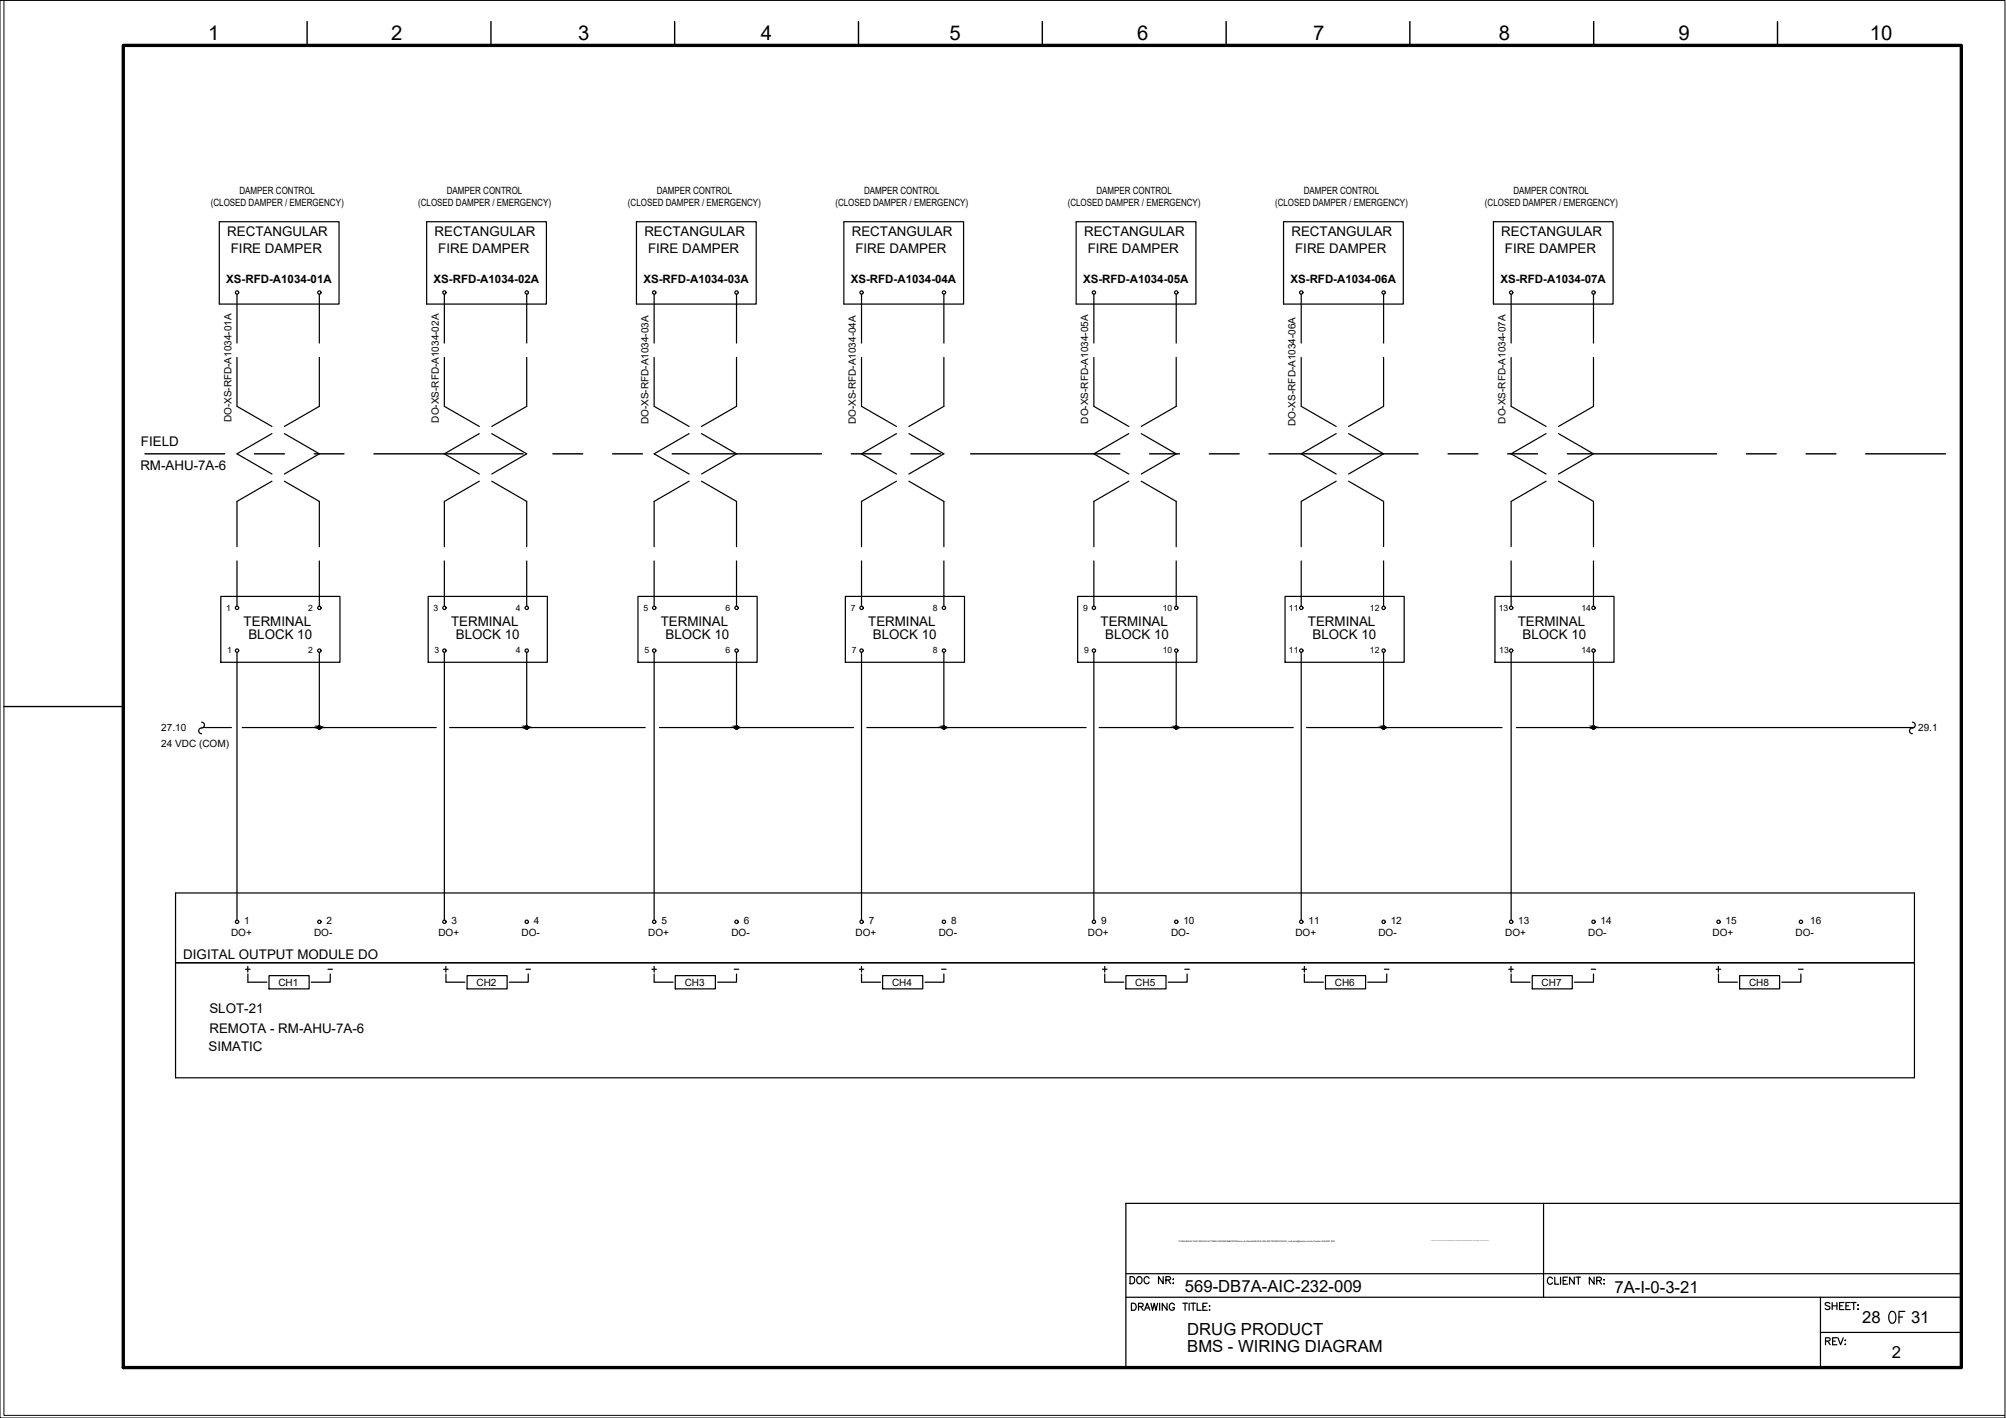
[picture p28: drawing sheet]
<svg xmlns="http://www.w3.org/2000/svg" width="420mm" height="297mm" viewBox="0 0 420 297" stroke-linecap="round" stroke-linejoin="round" font-family="sans-serif">
<defs><g id="words">
<text font-size="5.7" x="394.4" y="278.3">OF</text>
<g font-size="4.4">
<text x="235.3" y="270.2">DOC NR:</text>
<text x="381" y="282.9">REV:</text>
</g>
<g font-size="4.3">
<text x="43.6" y="8.5">1</text>
<text x="81.9" y="8.5">2</text>
<text x="121.1" y="8.5">3</text>
<text x="159.3" y="8.5">4</text>
<text x="198.8" y="8.5">5</text>
<text x="238.1" y="8.5">6</text>
<text x="275" y="8.5">7</text>
<text x="314" y="8.5">8</text>
<text x="351.6" y="8.5">9</text>
<text x="391.6" y="8.5">10</text>
</g>
<g font-size="3.5">
<text x="248.2" y="270.7">569-DB7A-AIC-232-009</text>
<text x="338.1" y="270.8">7A-I-0-3-21</text>
<text x="248.7" y="279.6">DRUG PRODUCT</text>
<text x="390.1" y="277.1">28</text>
<text x="400.3" y="277.1">31</text>
<text x="248.7" y="283.1">BMS - WIRING DIAGRAM</text>
<text x="396.2" y="284.5">2</text>
</g>
<g font-size="2.8">
<text x="47.6" y="49.4">RECTANGULAR</text>
<text x="48.3" y="53">FIRE DAMPER</text>
<text x="91" y="49.4">RECTANGULAR</text>
<text x="91.8" y="53">FIRE DAMPER</text>
<text x="135" y="49.4">RECTANGULAR</text>
<text x="135.7" y="53">FIRE DAMPER</text>
<text x="178.4" y="49.4">RECTANGULAR</text>
<text x="179.2" y="53">FIRE DAMPER</text>
<text x="227.1" y="49.4">RECTANGULAR</text>
<text x="227.8" y="53">FIRE DAMPER</text>
<text x="270.5" y="49.4">RECTANGULAR</text>
<text x="271.3" y="53">FIRE DAMPER</text>
<text x="314.5" y="49.4">RECTANGULAR</text>
<text x="315.2" y="53">FIRE DAMPER</text>
<text x="29.5" y="93.3">FIELD</text>
<text x="29.4" y="98.5">RM-AHU-7A-6</text>
<text x="51" y="131.1">TERMINAL</text>
<text x="94.5" y="131.1">TERMINAL</text>
<text x="138.4" y="131.1">TERMINAL</text>
<text x="181.8" y="131.1">TERMINAL</text>
<text x="230.5" y="131.1">TERMINAL</text>
<text x="273.9" y="131.1">TERMINAL</text>
<text x="317.9" y="131.1">TERMINAL</text>
<text x="52" y="133.9">BLOCK 10</text>
<text x="95.5" y="133.9">BLOCK 10</text>
<text x="139.4" y="133.9">BLOCK 10</text>
<text x="182.8" y="133.9">BLOCK 10</text>
<text x="231.5" y="133.9">BLOCK 10</text>
<text x="274.9" y="133.9">BLOCK 10</text>
<text x="318.9" y="133.9">BLOCK 10</text>
<text x="38.4" y="200.8">DIGITAL OUTPUT MODULE DO</text>
<text x="43.9" y="212.2">SLOT-21</text>
<text x="43.7" y="220.2">SIMATIC</text>
<text x="43.9" y="216.3">REMOTA - RM-AHU-7A-6</text>
</g>
<g font-size="2.6">
<text x="67.4" y="204.3">-</text>
<text x="109" y="204.3">-</text>
<text x="152.4" y="204.3">-</text>
<text x="196.1" y="204.3">-</text>
<text x="246.9" y="204.3">-</text>
<text x="288.6" y="204.3">-</text>
<text x="332" y="204.3">-</text>
<text x="375.4" y="204.3">-</text>
</g>
<g font-size="2.4">
<text x="47.4" y="59.2">XS-RFD-A1034-01A</text>
<text x="90.8" y="59.2">XS-RFD-A1034-02A</text>
<text x="134.8" y="59.2">XS-RFD-A1034-03A</text>
<text x="178.2" y="59.2">XS-RFD-A1034-04A</text>
<text x="226.9" y="59.2">XS-RFD-A1034-05A</text>
<text x="270.3" y="59.2">XS-RFD-A1034-06A</text>
<text x="314.3" y="59.2">XS-RFD-A1034-07A</text>
</g>
<g font-size="2.1">
<text x="50.2" y="40.6">DAMPER CONTROL</text>
<text x="93.6" y="40.6">DAMPER CONTROL</text>
<text x="137.5" y="40.6">DAMPER CONTROL</text>
<text x="181" y="40.6">DAMPER CONTROL</text>
<text x="229.6" y="40.6">DAMPER CONTROL</text>
<text x="273.1" y="40.6">DAMPER CONTROL</text>
<text x="317" y="40.6">DAMPER CONTROL</text>
<text x="44.2" y="43.1">(CLOSED DAMPER / EMERGENCY)</text>
<text x="87.6" y="43.1">(CLOSED DAMPER / EMERGENCY)</text>
<text x="131.5" y="43.1">(CLOSED DAMPER / EMERGENCY)</text>
<text x="175" y="43.1">(CLOSED DAMPER / EMERGENCY)</text>
<text x="223.6" y="43.1">(CLOSED DAMPER / EMERGENCY)</text>
<text x="267.1" y="43.1">(CLOSED DAMPER / EMERGENCY)</text>
<text x="311" y="43.1">(CLOSED DAMPER / EMERGENCY)</text>
<text x="48.5" y="88.5" transform="rotate(-90 48.5 88.5)">DO-XS-RFD-A1034-01A</text>
<text x="91.9" y="88.5" transform="rotate(-90 91.9 88.5)">DO-XS-RFD-A1034-02A</text>
<text x="135.8" y="88.9" transform="rotate(-90 135.8 88.9)">DO-XS-RFD-A1034-03A</text>
<text x="179.3" y="88.9" transform="rotate(-90 179.3 88.9)">DO-XS-RFD-A1034-04A</text>
<text x="227.9" y="88.7" transform="rotate(-90 227.9 88.7)">DO-XS-RFD-A1034-05A</text>
<text x="271.4" y="89.2" transform="rotate(-90 271.4 89.2)">DO-XS-RFD-A1034-06A</text>
<text x="315.3" y="88.7" transform="rotate(-90 315.3 88.7)">DO-XS-RFD-A1034-07A</text>
<text x="33.8" y="153">27.10</text>
<text x="401.8" y="153">29.1</text>
<text x="33.8" y="156.5">24 VDC (COM)</text>
<text x="48.4" y="196.1">DO+</text>
<text x="51.2" y="193.6">1</text>
<text x="65.8" y="196.1">DO-</text>
<text x="68.4" y="193.6">2</text>
<text x="91.8" y="196.1">DO+</text>
<text x="94.6" y="193.6">3</text>
<text x="109.2" y="196.1">DO-</text>
<text x="111.8" y="193.6">4</text>
<text x="135.8" y="196.1">DO+</text>
<text x="138.5" y="193.6">5</text>
<text x="153.2" y="196.1">DO-</text>
<text x="155.8" y="193.6">6</text>
<text x="179.2" y="196.1">DO+</text>
<text x="182" y="193.6">7</text>
<text x="196.6" y="196.1">DO-</text>
<text x="199.2" y="193.6">8</text>
<text x="227.9" y="196.1">DO+</text>
<text x="230.6" y="193.6">9</text>
<text x="245.3" y="196.1">DO-</text>
<text x="247.9" y="193.6">10</text>
<text x="271.3" y="196.1">DO+</text>
<text x="274.1" y="193.6">11</text>
<text x="288.7" y="196.1">DO-</text>
<text x="291.3" y="193.6">12</text>
<text x="315.3" y="196.1">DO+</text>
<text x="318" y="193.6">13</text>
<text x="332.7" y="196.1">DO-</text>
<text x="335.2" y="193.6">14</text>
<text x="358.7" y="196.1">DO+</text>
<text x="361.4" y="193.6">15</text>
<text x="376.1" y="196.1">DO-</text>
<text x="379.2" y="193.6">16</text>
<text x="58.3" y="206.6">CH1</text>
<text x="99.8" y="206.6">CH2</text>
<text x="143.4" y="206.6">CH3</text>
<text x="186.8" y="206.6">CH4</text>
<text x="237.8" y="206.6">CH5</text>
<text x="279.6" y="206.6">CH6</text>
<text x="322.9" y="206.6">CH7</text>
<text x="366.3" y="206.6">CH8</text>
</g>
<g font-size="1.8">
<text x="47.4" y="127.9">1</text>
<text x="64.6" y="127.9">2</text>
<text x="90.8" y="127.9">3</text>
<text x="108" y="127.9">4</text>
<text x="134.8" y="127.9">5</text>
<text x="152" y="127.9">6</text>
<text x="178.2" y="127.9">7</text>
<text x="195.4" y="127.9">8</text>
<text x="226.9" y="127.9">9</text>
<text x="243.5" y="127.9">10</text>
<text x="270" y="127.9">11</text>
<text x="286.9" y="127.9">12</text>
<text x="313.9" y="127.9">13</text>
<text x="331.2" y="127.9">14</text>
<text x="47.6" y="136.8">1</text>
<text x="64.6" y="136.8">2</text>
<text x="91" y="136.8">3</text>
<text x="108" y="136.8">4</text>
<text x="135" y="136.8">5</text>
<text x="152" y="136.8">6</text>
<text x="178.4" y="136.8">7</text>
<text x="195.4" y="136.8">8</text>
<text x="227.1" y="136.8">9</text>
<text x="243.5" y="136.8">10</text>
<text x="270" y="136.8">11</text>
<text x="286.9" y="136.8">12</text>
<text x="314" y="136.8">13</text>
<text x="331.2" y="136.8">14</text>
</g>
<text font-size=".5" x="246.9" y="260.2">P:\569-BAXALTA\01.ENG\03.AUTOMACAO\ANDAMENTO\Banco de Dados\569-B7A-INS-INSTRUMENTACAO_moliveira@tessler-com-br-Tessler-5164457.JPG</text>
</g></defs>
<!-- layer: I_LIMIT_LINE -->
<g fill="none" stroke="#000" stroke-width=".3">
<path d="M30.4 95.1h16.7M53.3 95.1h6.3M65.8 95.1h6.3M78.3 95.1h31.3M115.8 95.1h6.2M128.3 95.1h6.3M140.8 95.1h31.2M178.3 95.1h6.3M190.8 95.1h6.2M203.3 95.1h31.2M240.8 95.1h6.2M253.3 95.1h6.2"/>
<path d="M265.8 95.1h31.2M303.3 95.1h6.2M315.8 95.1h6.2M328.3 95.1h31.2M365.8 95.1h6.2M378.3 95.1h6.2M390.8 95.1h16.7"/>
</g>
<!-- layer: 0 -->
<g fill="none" stroke="#000" stroke-width=".25">
<path d="M42.5 152.4h6M50.7 152.4h40.7M94.2 152.4h40.9M138.1 152.4h40.7M181.6 152.4h45.9M230.2 152.4h40.7M273.7 152.4h40.9M317.6 152.4h83.3M401 187.1v38.7"/>
<circle cx="66.9" cy="152.4" r=".31"/>
<circle cx="110.3" cy="152.4" r=".31"/>
<circle cx="154.3" cy="152.4" r=".31"/>
<circle cx="197.7" cy="152.4" r=".31"/>
<circle cx="246.4" cy="152.4" r=".31"/>
<circle cx="289.8" cy="152.4" r=".31"/>
<circle cx="333.8" cy="152.4" r=".31"/>
</g>
<!-- layer: I_DATA -->
<g fill="none" stroke="#000" stroke-width=".25">
<path d="M45.9 46.4h25.1v17.3h-25.1zM89.4 46.4h25v17.3h-25zM133.3 46.4h25.1v17.3h-25.1zM176.7 46.4h25.1v17.3h-25.1zM225.4 46.4h25.1v17.3h-25.1zM268.8 46.4h25.1v17.3h-25.1zM312.8 46.4h25.1v17.3h-25.1zM46.2 124.9h25v13.8h-25zM89.7 124.9h24.9v13.8h-24.9zM133.6 124.9h25v13.8h-25zM177.1 124.9h24.9v13.8h-24.9zM225.7 124.9h25v13.8h-25z"/>
<path d="M269.2 124.9h24.9v13.8h-24.9zM313.1 124.9h25v13.8h-25zM401 187.1h-364.2v38.7h364.2M36.8 201.7h364.2M51.4 203h1M51.9 202.4v1.2M51.9 204v1.7h4M56.3 204.4h8.4v2.7h-8.4zM69.2 204v1.7h-4M92.9 203h1M93.4 202.4v1.2M93.4 204v1.7h4"/>
<path d="M97.8 204.4h8.4v2.7h-8.4zM110.6 204v1.7h-3.9M136.5 203h1M137 204v1.7h4M137 202.4v1.2M141.4 204.4h8.4v2.7h-8.4zM154.3 204v1.7h-4M180 203h.9M180.4 204v1.7h4M180.4 202.4v1.2M184.9 204.4h8.4v2.7h-8.4zM197.7 204v1.7h-4"/>
<path d="M230.9 203h1M231.4 202.4v1.2M231.4 204v1.7h4M235.8 204.4h8.4v2.7h-8.4zM248.6 204v1.7h-3.9M272.7 203h1M273.2 204v1.7h4M273.2 202.4v1.2M277.6 204.4h8.4v2.7h-8.4zM290.4 204v1.7h-3.9M316 203h1M316.5 202.4v1.2"/>
<path d="M316.5 204v1.7h4M320.9 204.4h8.4v2.7h-8.4zM333.8 204v1.7h-4M359.5 203h.9M359.9 202.4v1.2M359.9 204v1.7h4M364.4 204.4h8.3v2.7h-8.3zM377.2 204v1.7h-4"/>
<circle cx="49.6" cy="61.3" r=".35"/>
<circle cx="66.9" cy="61.3" r=".35"/>
<circle cx="93.1" cy="61.3" r=".35"/>
<circle cx="110.3" cy="61.3" r=".35"/>
<circle cx="137" cy="61.3" r=".35"/>
<circle cx="154.3" cy="61.3" r=".35"/>
<circle cx="180.5" cy="61.3" r=".35"/>
<circle cx="197.7" cy="61.3" r=".35"/>
<circle cx="229.1" cy="61.3" r=".35"/>
<circle cx="246.4" cy="61.3" r=".35"/>
<circle cx="272.6" cy="61.3" r=".35"/>
<circle cx="289.8" cy="61.3" r=".35"/>
<circle cx="316.5" cy="61.3" r=".35"/>
<circle cx="333.8" cy="61.3" r=".35"/>
<circle cx="49.6" cy="127.3" r=".35"/>
<circle cx="49.6" cy="136.3" r=".35"/>
<circle cx="66.9" cy="127.3" r=".35"/>
<circle cx="66.9" cy="136.3" r=".35"/>
<circle cx="93.1" cy="127.3" r=".35"/>
<circle cx="93.1" cy="136.3" r=".35"/>
<circle cx="110.3" cy="127.3" r=".35"/>
<circle cx="110.3" cy="136.3" r=".35"/>
<circle cx="137" cy="127.3" r=".35"/>
<circle cx="137" cy="136.3" r=".35"/>
<circle cx="154.3" cy="136.3" r=".35"/>
<circle cx="154.3" cy="127.3" r=".35"/>
<circle cx="180.5" cy="127.3" r=".35"/>
<circle cx="180.5" cy="136.3" r=".35"/>
<circle cx="197.7" cy="127.3" r=".35"/>
<circle cx="197.7" cy="136.3" r=".35"/>
<circle cx="229.1" cy="136.3" r=".35"/>
<circle cx="229.1" cy="127.3" r=".35"/>
<circle cx="246.4" cy="127.3" r=".35"/>
<circle cx="246.4" cy="136.3" r=".35"/>
<circle cx="272.6" cy="136.3" r=".35"/>
<circle cx="272.6" cy="127.3" r=".35"/>
<circle cx="289.8" cy="127.3" r=".35"/>
<circle cx="289.8" cy="136.3" r=".35"/>
<circle cx="316.5" cy="127.3" r=".35"/>
<circle cx="316.5" cy="136.3" r=".35"/>
<circle cx="333.8" cy="136.3" r=".35"/>
<circle cx="333.8" cy="127.3" r=".35"/>
<circle cx="49.6" cy="193.1" r=".35"/>
<circle cx="66.9" cy="193.1" r=".35"/>
<circle cx="93.1" cy="193.1" r=".35"/>
<circle cx="110.3" cy="193.1" r=".35"/>
<circle cx="137" cy="193.1" r=".35"/>
<circle cx="154.3" cy="193.1" r=".35"/>
<circle cx="180.5" cy="193.1" r=".35"/>
<circle cx="197.7" cy="193.1" r=".35"/>
<circle cx="229.1" cy="193.1" r=".35"/>
<circle cx="246.4" cy="193.1" r=".35"/>
<circle cx="272.6" cy="193.1" r=".35"/>
<circle cx="289.8" cy="193.1" r=".35"/>
<circle cx="316.5" cy="193.1" r=".35"/>
<circle cx="333.8" cy="193.1" r=".35"/>
<circle cx="359.9" cy="193.1" r=".35"/>
<circle cx="377.2" cy="193.1" r=".35"/>
</g>
<!-- layer: I_TABS -->
<g fill="none" stroke="#000" stroke-width=".25">
<path d="M49.6 61.6v10.3M49.6 74.9v10.2l7.4 4.2M66.9 61.6v10.3M66.9 74.9v10.2l-7.3 4.2M93.1 61.6v10.3M93.1 74.9v10.2l7.3 4.2M110.3 61.6v10.3M110.3 74.9v10.2l-7.3 4.2M137 61.6v10.3M137 74.9v10.2l7.3 4.2M154.3 61.6v10.3M154.3 74.9v10.2l-7.4 4.2"/>
<path d="M180.4 61.6v10.3M180.4 74.9v10.2l7.4 4.2M197.7 61.6v10.3M197.7 74.9v10.2l-7.3 4.2M229.1 61.6v10.3M229.1 74.9v10.2l7.3 4.2M246.4 61.6v10.3M246.4 74.9v10.2l-7.4 4.2M272.5 61.6v10.3M272.5 74.9v10.2l7.4 4.2M289.8 61.6v10.3M289.8 74.9v10.2l-7.3 4.2"/>
<path d="M316.5 61.6v10.3M316.5 74.9v10.2l7.3 4.2M333.8 61.6v10.3M333.8 74.9v10.2l-7.4 4.2M57 90.8l-7.4 4.3 7.4 4.2M59.6 90.8l7.3 4.3-7.3 4.2M100.4 90.8l-7.3 4.3 7.3 4.2M103 90.8l7.3 4.3-7.3 4.2M144.3 90.8l-7.3 4.3 7.3 4.2M146.9 90.8l7.4 4.3-7.4 4.2M187.8 90.8l-7.4 4.3 7.4 4.2M190.4 90.8l7.3 4.3-7.3 4.2"/>
<path d="M236.4 90.8l-7.3 4.3 7.3 4.2M239 90.8l7.4 4.3-7.4 4.2M279.9 90.8l-7.4 4.3 7.4 4.2M282.5 90.8l7.3 4.3-7.3 4.2M323.8 90.8l-7.3 4.3 7.3 4.2M326.4 90.8l7.4 4.3-7.4 4.2M49.6 117.5v9.5M57 100.8l-7.4 4.2v9.5M59.6 100.8l7.3 4.2v9.5M66.9 117.5v9.5M93.1 117.5v9.5M100.4 100.8l-7.3 4.2v9.5"/>
<path d="M103 100.8l7.3 4.2v9.5M110.3 117.5v9.5M137 117.5v9.5M144.3 100.8l-7.3 4.2v9.5M146.9 100.8l7.4 4.2v9.5M154.3 117.5v9.5M180.4 117.5v9.5M187.8 100.8l-7.4 4.2v9.5M190.4 100.8l7.3 4.2v9.5M197.7 117.5v9.5M229.1 117.5v9.5M236.4 100.8l-7.3 4.2v9.5"/>
<path d="M239 100.8l7.4 4.2v9.5M246.4 117.5v9.5M272.5 117.5v9.5M279.9 100.8l-7.4 4.2v9.5M282.5 100.8l7.3 4.2v9.5M289.8 117.5v9.5M316.5 117.5v9.5M323.8 100.8l-7.3 4.2v9.5M326.4 100.8l7.4 4.2v9.5M333.8 117.5v9.5M49.6 136.7v56.1M66.9 136.7v15.7"/>
<path d="M93.1 136.7v56.1M110.3 136.7v15.7M137 136.7v56.1M154.3 136.7v15.7M180.4 136.7v56.1M197.7 136.7v15.7M229.1 136.7v56.1M246.4 136.7v15.7M272.5 136.7v56.1M289.8 136.7v15.7M316.5 136.7v56.1M333.8 136.7v15.7"/>
<path d="M42.2 151.3a.64 .64 0 0 1 .6 .7 .64 .64 0 0 1-.8 .5 .6 .6 0 0 0-.4 .7 .6 .6 0 0 0 .6 .5M400.5 151.3a.64 .64 0 0 1 .6 .7 .64 .64 0 0 1-.8 .5 .6 .6 0 0 0-.3 .7 .6 .6 0 0 0 .5 .5"/>
</g>
<!-- layer: 0 -->
<g fill="#000" stroke="#000" stroke-width=".21">
<path d="M66.8 152.1h.1zM110.2 152.1h.1zM154.2 152.1h.1zM197.6 152.1h.1zM246.3 152.1h.1zM289.7 152.1h.1zM333.7 152.1h.1z"/>
<path d="M66.8 152.1h.1zM66.7 152.1h.2z"/>
<path d="M66.7 152.1l.2 .1zM66.7 152.1l.2 .1z"/>
<path d="M66.7 152.2h.2zM66.7 152.2h.2z"/>
<path d="M66.7 152.2l.2 .1zM66.7 152.2l.2 .1z"/>
<path d="M66.6 152.3h.3zM66.6 152.3h.3z"/>
<path d="M66.6 152.3h.3zM66.6 152.3h.3z"/>
<path d="M66.6 152.3l.3 .1zM66.6 152.3l.3 .1z"/>
<path d="M66.8 152.7h.2zM66.8 152.7h.1z"/>
<path d="M66.9 152.1h.1zM66.9 152.1h.1z"/>
<path d="M66.9 152.1h.1zM66.9 152.1h.1z"/>
<path d="M66.7 152.7h.3zM66.7 152.7h.3z"/>
<path d="M66.9 152.1l.2 .1zM66.9 152.1l.2 .1z"/>
<path d="M66.9 152.2h.2zM66.9 152.2h.2z"/>
<path d="M66.7 152.6h.4zM66.7 152.6l.3 .1z"/>
<path d="M66.9 152.2l.2 .1zM66.9 152.2l.2 .1z"/>
<path d="M66.7 152.6h.4zM66.7 152.6h.4z"/>
<path d="M66.9 152.3h.3zM66.9 152.3h.3z"/>
<path d="M66.6 152.6h.5zM66.6 152.6h.5z"/>
<path d="M66.9 152.3h.3zM66.9 152.3h.3z"/>
<path d="M66.6 152.5h.6zM66.6 152.5l.5 .1z"/>
<path d="M66.9 152.3l.3 .1zM66.9 152.3l.3 .1z"/>
<path d="M66.6 152.4l.6 .1zM66.6 152.4l.6 .1z"/>
<path d="M66.6 152.5h.6zM66.6 152.5h.6z"/>
<path d="M110.2 152.1h.1zM110.2 152.1h.1z"/>
<path d="M110.2 152.1l.1 .1zM110.2 152.1l.1 .1z"/>
<path d="M110.1 152.2h.2zM110.1 152.2h.2z"/>
<path d="M110.1 152.2l.2 .1zM110 152.3h.3z"/>
<path d="M110 152.3h.3zM110 152.3h.3z"/>
<path d="M110 152.3h.3zM110 152.3h.3z"/>
<path d="M110 152.3l.3 .1zM110 152.3l.3 .1z"/>
<path d="M110.2 152.7h.2zM110.2 152.7h.1z"/>
<path d="M110.3 152.1h.1zM110.3 152.1h.1z"/>
<path d="M110.3 152.1h.2zM110.3 152.1h.2z"/>
<path d="M110.2 152.7h.2zM110.2 152.7h.2z"/>
<path d="M110.3 152.1l.2 .1zM110.3 152.1l.2 .1z"/>
<path d="M110.3 152.2h.3zM110.3 152.2h.3z"/>
<path d="M110.1 152.6h.4zM110.1 152.6l.3 .1z"/>
<path d="M110.3 152.2l.3 .1zM110.3 152.2l.3 .1z"/>
<path d="M110.1 152.6h.5zM110.1 152.6h.4z"/>
<path d="M110.3 152.3h.3zM110.3 152.3h.3z"/>
<path d="M110.1 152.6h.5zM110.1 152.6h.5z"/>
<path d="M110.3 152.3h.3zM110.3 152.3h.3z"/>
<path d="M110 152.5h.6zM110 152.5l.6 .1z"/>
<path d="M110.3 152.3l.3 .1zM110.3 152.3l.3 .1z"/>
<path d="M110 152.4l.6 .1zM110 152.4l.6 .1z"/>
<path d="M110 152.5h.6zM110 152.5h.6z"/>
<path d="M154.2 152.1h.1zM154.1 152.1h.2z"/>
<path d="M154.1 152.1l.2 .1zM154.1 152.1l.2 .1z"/>
<path d="M154.1 152.2h.2zM154.1 152.2h.2z"/>
<path d="M154 152.2l.3 .1zM154 152.2l.3 .1z"/>
<path d="M154 152.3h.3zM154 152.3h.3z"/>
<path d="M154 152.3h.3zM154 152.3h.3z"/>
<path d="M154 152.3l.3 .1zM154 152.3l.3 .1z"/>
<path d="M154.2 152.7h.1zM154.2 152.7h.1z"/>
<path d="M154.3 152.1h.1zM154.3 152.1h.1z"/>
<path d="M154.3 152.1h.1zM154.3 152.1h.1z"/>
<path d="M154.3 152.1l.2 .1zM154.3 152.1l.2 .1z"/>
<path d="M154.1 152.7h.3zM154.1 152.7h.2z"/>
<path d="M154.1 152.6h.4zM154.1 152.6l.3 .1z"/>
<path d="M154.3 152.2h.2zM154.3 152.2h.2z"/>
<path d="M154.3 152.2l.2 .1zM154.3 152.2l.2 .1z"/>
<path d="M154.1 152.6h.4zM154.1 152.6h.4z"/>
<path d="M154 152.6h.5zM154 152.6h.5z"/>
<path d="M154.3 152.3h.3zM154.3 152.3h.3z"/>
<path d="M154.3 152.3h.3zM154.3 152.3h.3z"/>
<path d="M154.3 152.3l.3 .1zM154.3 152.3l.3 .1z"/>
<path d="M154 152.5h.6zM154 152.5h.6z"/>
<path d="M154 152.5h.6zM154 152.5l.5 .1z"/>
<path d="M154 152.4h.6zM154 152.4l.6 .1z"/>
<path d="M197.6 152.1h.1zM197.5 152.1h.2z"/>
<path d="M197.5 152.1l.2 .1zM197.5 152.1l.2 .1z"/>
<path d="M197.5 152.2h.2zM197.5 152.2h.2z"/>
<path d="M197.5 152.2l.2 .1zM197.5 152.2l.2 .1z"/>
<path d="M197.4 152.3h.3zM197.4 152.3h.3z"/>
<path d="M197.4 152.3h.3zM197.4 152.3h.3z"/>
<path d="M197.4 152.3l.3 .1zM197.4 152.3l.3 .1z"/>
<path d="M197.6 152.7h.2zM197.6 152.7h.1z"/>
<path d="M197.7 152.1h.1zM197.7 152.1h.1z"/>
<path d="M197.7 152.1h.1zM197.7 152.1h.1z"/>
<path d="M197.7 152.1l.2 .1zM197.7 152.1l.2 .1z"/>
<path d="M197.6 152.7h.2zM197.6 152.7h.2z"/>
<path d="M197.5 152.6h.4zM197.5 152.6l.3 .1z"/>
<path d="M197.7 152.2h.2zM197.7 152.2h.2z"/>
<path d="M197.7 152.2l.3 .1zM197.7 152.2l.3 .1z"/>
<path d="M197.5 152.6h.4zM197.5 152.6h.4z"/>
<path d="M197.4 152.6h.6zM197.4 152.6h.5z"/>
<path d="M197.7 152.3h.3zM197.7 152.3h.3z"/>
<path d="M197.7 152.3h.3zM197.7 152.3h.3z"/>
<path d="M197.7 152.3l.3 .1zM197.7 152.3l.3 .1z"/>
<path d="M197.4 152.5h.6zM197.4 152.5h.6z"/>
<path d="M197.4 152.5h.6zM197.4 152.5l.6 .1z"/>
<path d="M197.4 152.4h.6zM197.4 152.4l.6 .1z"/>
<path d="M246.3 152.1h.1zM246.2 152.1h.2z"/>
<path d="M246.2 152.1l.2 .1zM246.2 152.1l.2 .1z"/>
<path d="M246.2 152.2h.2zM246.2 152.2h.2z"/>
<path d="M246.1 152.2l.3 .1zM246.1 152.2l.3 .1z"/>
<path d="M246.1 152.3h.3zM246.1 152.3h.3z"/>
<path d="M246.1 152.3h.3zM246.1 152.3h.3z"/>
<path d="M246.1 152.3l.3 .1zM246.1 152.3l.3 .1z"/>
<path d="M246.3 152.7h.1zM246.3 152.7h.1z"/>
<path d="M246.4 152.1h.1zM246.4 152.1h.1z"/>
<path d="M246.4 152.1h.1zM246.4 152.1h.1z"/>
<path d="M246.2 152.7h.3zM246.2 152.7h.2z"/>
<path d="M246.4 152.1l.2 .1zM246.4 152.1l.2 .1z"/>
<path d="M246.2 152.6h.3zM246.2 152.6l.3 .1z"/>
<path d="M246.4 152.2h.2zM246.4 152.2h.2z"/>
<path d="M246.4 152.2l.2 .1zM246.4 152.2l.2 .1z"/>
<path d="M246.1 152.6h.5zM246.1 152.6h.4z"/>
<path d="M246.4 152.3h.3zM246.4 152.3h.3z"/>
<path d="M246.1 152.6h.5zM246.1 152.6h.5z"/>
<path d="M246.4 152.3h.3zM246.4 152.3h.3z"/>
<path d="M246.4 152.3l.3 .1zM246.4 152.3l.3 .1z"/>
<path d="M246.1 152.5h.6zM246.1 152.5h.6z"/>
<path d="M246.1 152.5h.6zM246.1 152.5l.5 .1z"/>
<path d="M246.1 152.4h.6zM246.1 152.4l.6 .1z"/>
<path d="M289.7 152.1h.1zM289.6 152.1h.2z"/>
<path d="M289.6 152.1l.2 .1zM289.6 152.1l.2 .1z"/>
<path d="M289.6 152.2h.2zM289.6 152.2h.2z"/>
<path d="M289.6 152.2l.2 .1zM289.6 152.2l.2 .1z"/>
<path d="M289.5 152.3h.3zM289.5 152.3h.3z"/>
<path d="M289.5 152.3h.3zM289.5 152.3h.3z"/>
<path d="M289.5 152.3l.3 .1zM289.5 152.3l.3 .1z"/>
<path d="M289.7 152.7h.2zM289.7 152.7h.1z"/>
<path d="M289.8 152.1h.1zM289.8 152.1h.1z"/>
<path d="M289.8 152.1h.2zM289.8 152.1h.2z"/>
<path d="M289.7 152.7h.2zM289.7 152.7h.2z"/>
<path d="M289.8 152.1l.2 .1zM289.8 152.1l.2 .1z"/>
<path d="M289.6 152.6h.4zM289.6 152.6l.3 .1z"/>
<path d="M289.8 152.2h.2zM289.8 152.2h.2z"/>
<path d="M289.8 152.2l.3 .1zM289.8 152.2l.3 .1z"/>
<path d="M289.6 152.6h.4zM289.6 152.6h.4z"/>
<path d="M289.8 152.3h.3zM289.8 152.3h.3z"/>
<path d="M289.5 152.6h.6zM289.5 152.6h.5z"/>
<path d="M289.8 152.3h.3zM289.8 152.3h.3z"/>
<path d="M289.8 152.3l.3 .1zM289.8 152.3l.3 .1z"/>
<path d="M289.5 152.5h.6zM289.5 152.5h.6z"/>
<path d="M289.5 152.5h.6zM289.5 152.5l.6 .1z"/>
<path d="M289.5 152.4h.6zM289.5 152.4l.6 .1z"/>
<path d="M333.7 152.1h.1zM333.6 152.1h.2z"/>
<path d="M333.6 152.1l.2 .1zM333.6 152.1l.2 .1z"/>
<path d="M333.5 152.2h.3zM333.5 152.2h.3z"/>
<path d="M333.5 152.2l.3 .1zM333.5 152.2l.3 .1z"/>
<path d="M333.5 152.3h.3zM333.5 152.3h.3z"/>
<path d="M333.5 152.3h.3zM333.5 152.3h.3z"/>
<path d="M333.4 152.3l.4 .1zM333.4 152.3l.4 .1z"/>
<path d="M333.7 152.7h.1zM333.7 152.7h.1z"/>
<path d="M333.8 152.1h.1zM333.8 152.1h.1z"/>
<path d="M333.8 152.1h.1zM333.8 152.1h.1z"/>
<path d="M333.6 152.7h.3zM333.6 152.7h.2z"/>
<path d="M333.8 152.1l.1 .1zM333.8 152.1l.1 .1z"/>
<path d="M333.6 152.6h.3zM333.6 152.6l.3 .1z"/>
<path d="M333.8 152.2h.2zM333.8 152.2h.2z"/>
<path d="M333.5 152.6h.5zM333.5 152.6h.4z"/>
<path d="M333.8 152.2l.2 .1zM333.8 152.2l.2 .1z"/>
<path d="M333.8 152.3h.2zM333.8 152.3h.2z"/>
<path d="M333.5 152.6h.5zM333.5 152.6h.5z"/>
<path d="M333.8 152.3h.3zM333.8 152.3h.3z"/>
<path d="M333.5 152.5h.5zM333.5 152.5l.5 .1z"/>
<path d="M333.8 152.3l.3 .1zM333.8 152.3l.3 .1z"/>
<path d="M333.4 152.4l.7 .1zM333.4 152.4l.7 .1z"/>
<path d="M333.4 152.5h.7zM333.4 152.5h.6z"/>
</g>
<!-- layer: G-TTLB-TTLB -->
<path d="M25.8 9.5h385v277h-385z" fill="none" stroke="#000" stroke-width=".7"/>
<!-- layer: G-TTLB-OTLN -->
<path d="M.8 .1v296.4h419.1" fill="none" stroke="#000" stroke-width=".21"/>
<!-- layer: G-TTLB-INDX -->
<path d="M64.3 4.5v5M102.8 4.5v5M141.3 4.5v5M179.8 4.5v5M218.3 4.5v5M256.8 4.5v5M295.3 4.5v5M333.8 4.5v5M372.3 4.5v5M.8 148h25" fill="none" stroke="#000" stroke-width=".3"/>
<!-- layer: LGSP IA4$0$LG_PLOT -->
<path d="M323.3 252.1v19.6M235.8 266.8h175M235.8 271.7h175M381.3 279.1h29.5M381.3 271.7v14.8M235.8 286.5h175" fill="none" stroke="#000" stroke-width=".25"/>
<!-- layer: LG_PLOT -->
<g fill="none" stroke="#000" stroke-width=".25">
<path d="M410.8 252.1h-175v34.4M237 273h.5a.78 .78 0 0 1 .5 .7 .78 .78 0 0 1-.5 .8h-.5zM238.5 273.7l.8-.1 .1-.5-.9-.1v1.5M239 273.7l.4 .8M239.7 274.5l.6-1.5 .6 1.5M239.9 274h.7M241.1 273l.3 1.5 .4-1.5 .3 1.5 .4-1.5M242.9 273v1.5M244.4 273v1.5l-1-1.5v1.5M246 273.4a.54 .54 0 0 0-.6-.4 .54 .54 0 0 0-.5 .6v.3a.53 .53 0 0 0 .5 .6 .53 .53 0 0 0 .6-.6h-.4M247.7 273h1M248.2 273v1.5"/>
<path d="M249.1 273v1.5M249.4 273h1M249.9 273v1.5M250.7 273v1.5h.9M251.9 273.7h.6M252.9 273h-1v1.5h1M253.3 273.6h.1zM253.3 274.4h.1zM325.2 267.9a.54 .54 0 0 0-.7-.4 .54 .54 0 0 0-.4 .6v.4a.55 .55 0 0 0 .4 .5 .55 .55 0 0 0 .7-.3M325.6 267.5v1.5h.9M326.9 267.5v1.5M327.4 268.3h.6"/>
<path d="M328.3 267.5h-.9v1.5h.9M329.7 267.5v1.5l-1-1.5v1.5M330.1 267.5h1M330.6 267.5v1.5M333.9 267.5v1.5l-1-1.5v1.5M334.4 268.3l.9-.1 .1-.4-.3-.3h-.7v1.5M334.9 268.3l.5 .7M335.9 268.1h.1zM336 268.9v.1zM383.3 273.1l-.4-.3-.6 .3 .1 .3 .8 .4 .1 .3a.63 .63 0 0 1-1 0M383.8 272.8v1.5M383.8 273.5h.9"/>
<path d="M384.7 272.8v1.5M385.3 273.5h.6M386.2 272.8h-.9v1.5h.9M386.6 273.5h.6M387.5 272.8h-.9v1.5h.9M387.8 272.8h.9M388.3 272.8v1.5M389.1 274.2h.1zM389.2 273.3v.2z"/>
</g>
<!-- layer: 0 -->
<path d="M0 .1h419.9v296.9h-419.9z" fill="none" stroke="#000" stroke-width=".21"/>
<use href="#words"/>
</svg>
